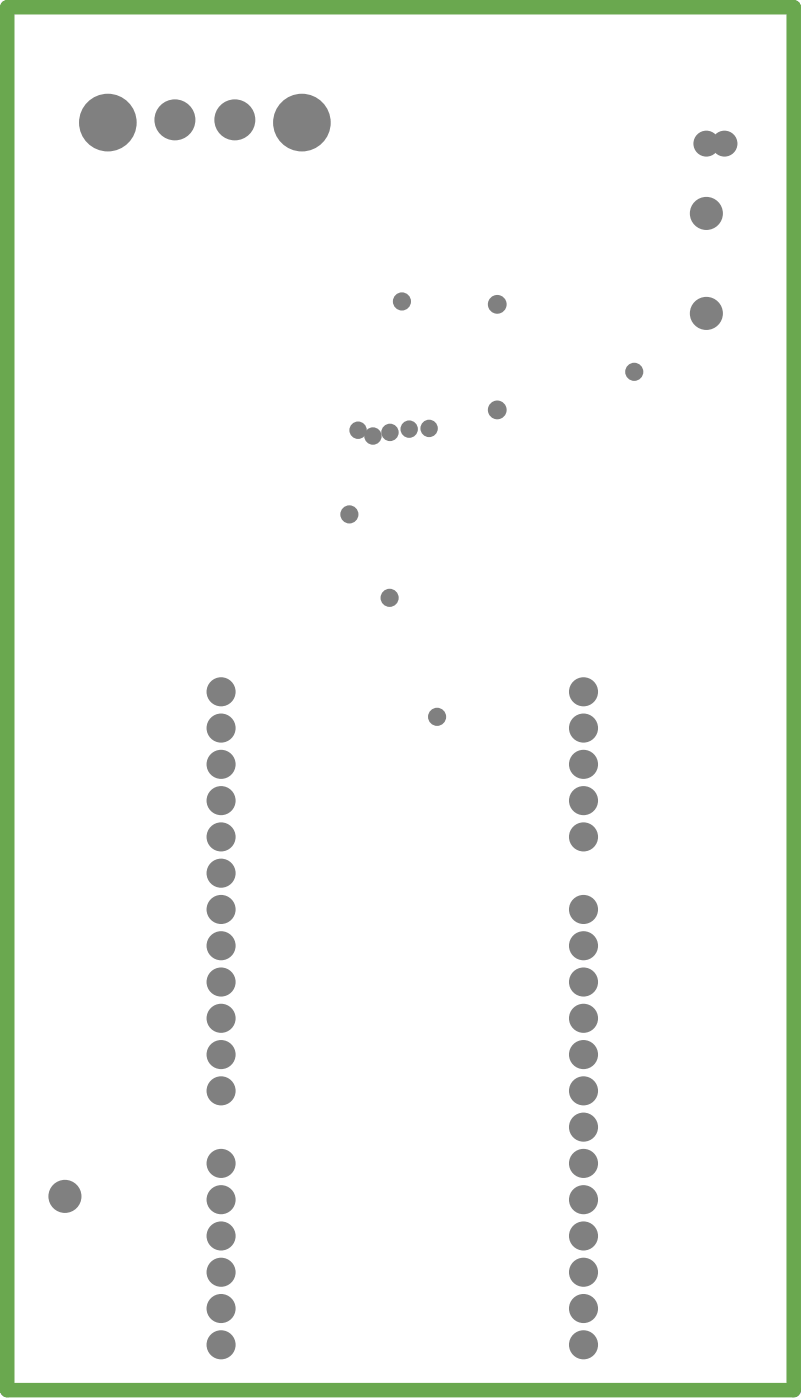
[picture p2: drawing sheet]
<svg xmlns="http://www.w3.org/2000/svg" width="187mm" height="326mm" viewBox="0 0 187 326" stroke-linecap="round" stroke-linejoin="round" font-family="sans-serif">
<path d="M1.7 1.7h183.1v322.3h-183.1z" fill="none" stroke="#800080" stroke-width=".68"/>
<path d="M1.7 1.7h183.1v322.3h-183.1z" fill="none" stroke="#6aa84f" stroke-width="3.4"/>
<g fill="#808080">
<circle cx="95.3" cy="100" r="2.03"/>
<circle cx="86.8" cy="101.6" r="2.03"/>
<circle cx="90.8" cy="100.8" r="2.03"/>
<circle cx="99.9" cy="99.9" r="2.03"/>
<circle cx="83.4" cy="100.3" r="2.03"/>
<circle cx="147.7" cy="86.7" r="2.11"/>
<circle cx="90.7" cy="139.3" r="2.11"/>
<circle cx="93.6" cy="70.3" r="2.11"/>
<circle cx="101.8" cy="167.1" r="2.11"/>
<circle cx="81.3" cy="119.9" r="2.11"/>
<circle cx="115.8" cy="95.5" r="2.19"/>
<circle cx="115.8" cy="70.9" r="2.19"/>
<circle cx="51.5" cy="178.2" r="3.4"/>
<circle cx="51.5" cy="279.6" r="3.4"/>
<circle cx="51.5" cy="203.5" r="3.4"/>
<circle cx="51.5" cy="169.7" r="3.4"/>
<circle cx="51.5" cy="161.2" r="3.4"/>
<circle cx="135.9" cy="313.5" r="3.4"/>
<circle cx="135.9" cy="305" r="3.4"/>
<circle cx="135.9" cy="296.5" r="3.4"/>
<circle cx="51.5" cy="288.1" r="3.4"/>
<circle cx="135.9" cy="288.1" r="3.4"/>
<circle cx="135.9" cy="279.6" r="3.4"/>
<circle cx="135.9" cy="271.2" r="3.4"/>
<circle cx="135.9" cy="262.7" r="3.4"/>
<circle cx="135.9" cy="254.3" r="3.4"/>
<circle cx="51.5" cy="245.8" r="3.4"/>
<circle cx="135.9" cy="245.8" r="3.4"/>
<circle cx="135.9" cy="237.3" r="3.4"/>
<circle cx="51.5" cy="228.9" r="3.4"/>
<circle cx="135.9" cy="228.9" r="3.4"/>
<circle cx="135.9" cy="220.4" r="3.4"/>
<circle cx="135.9" cy="212" r="3.4"/>
<circle cx="135.9" cy="195.1" r="3.4"/>
<circle cx="135.9" cy="186.6" r="3.4"/>
<circle cx="135.9" cy="178.2" r="3.4"/>
<circle cx="135.9" cy="169.7" r="3.4"/>
<circle cx="25.1" cy="28.6" r="6.7"/>
<circle cx="70.3" cy="28.6" r="6.7"/>
<circle cx="40.7" cy="27.9" r="4.8"/>
<circle cx="54.7" cy="27.9" r="4.8"/>
<circle cx="164.5" cy="73.1" r="3.9"/>
<circle cx="164.5" cy="49.7" r="3.9"/>
<circle cx="164.5" cy="33.5" r="3"/>
<circle cx="168.7" cy="33.5" r="3"/>
<circle cx="135.9" cy="161.2" r="3.4"/>
<circle cx="51.5" cy="313.5" r="3.4"/>
<circle cx="15.1" cy="278.9" r="3.9"/>
<circle cx="51.5" cy="305" r="3.4"/>
<circle cx="51.5" cy="296.5" r="3.4"/>
<circle cx="51.5" cy="271.2" r="3.4"/>
<circle cx="51.5" cy="254.3" r="3.4"/>
<circle cx="51.5" cy="237.3" r="3.4"/>
<circle cx="51.5" cy="220.4" r="3.4"/>
<circle cx="51.5" cy="212" r="3.4"/>
<circle cx="51.5" cy="195.1" r="3.4"/>
<circle cx="51.5" cy="186.6" r="3.4"/>
</g>
</svg>
